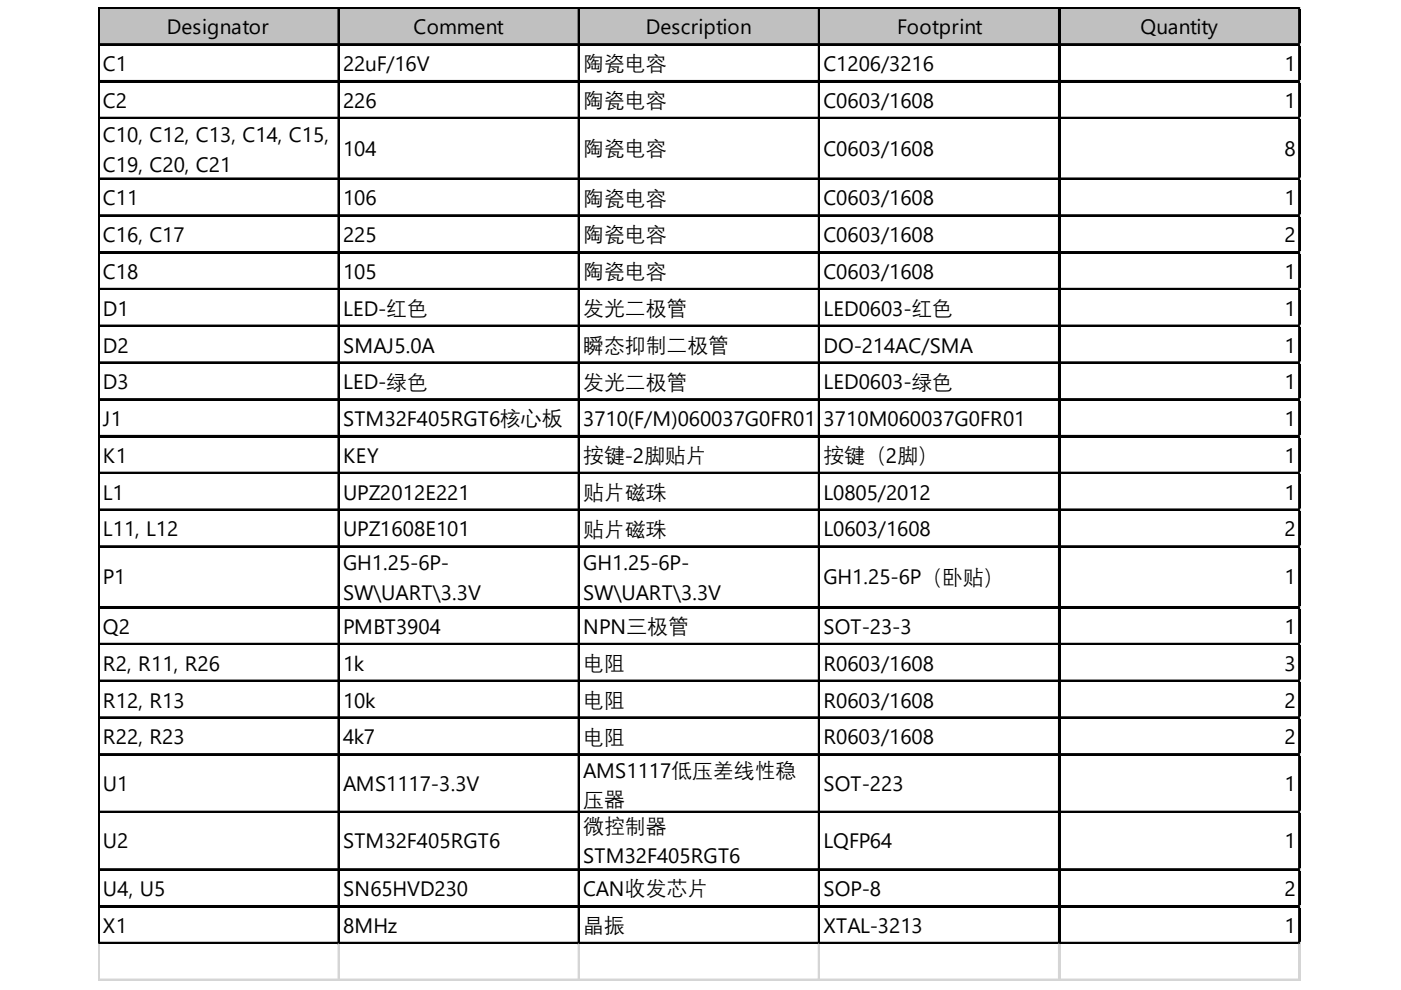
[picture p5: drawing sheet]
<svg xmlns="http://www.w3.org/2000/svg" width="297mm" height="210mm" viewBox="0 0 297 210" stroke-linecap="round" stroke-linejoin="round" font-family="sans-serif">
<defs><g id="words">
<g font-size="4.4">
<text x="35.4" y="7.3">Designator</text>
<text x="87.7" y="7.3">Comment</text>
<text x="136.9" y="7.3">Description</text>
<text x="190.2" y="7.3">Footprint</text>
<text x="241.8" y="7.3">Quantity</text>
<text x="21.8" y="15.1">C1</text>
<text x="72.7" y="15.1">22uF/16V</text>
<text x="123.7" y="14.9">陶瓷电容</text>
<text x="174.6" y="15.1">C1206/3216</text>
<text x="272.3" y="15.1">1</text>
<text x="21.8" y="22.9">C2</text>
<text x="72.7" y="22.9">226</text>
<text x="123.7" y="22.7">陶瓷电容</text>
<text x="174.6" y="22.9">C0603/1608</text>
<text x="272.3" y="22.9">1</text>
<text x="21.8" y="30">C10, C12, C13, C14, C15,</text>
<text x="72.7" y="33.1">104</text>
<text x="123.7" y="32.9">陶瓷电容</text>
<text x="174.6" y="33.1">C0603/1608</text>
<text x="272.3" y="33.1">8</text>
<text x="21.8" y="36.5">C19, C20, C21</text>
<text x="21.8" y="43.6">C11</text>
<text x="72.7" y="43.6">106</text>
<text x="123.7" y="43.4">陶瓷电容</text>
<text x="174.6" y="43.6">C0603/1608</text>
<text x="272.3" y="43.6">1</text>
<text x="21.8" y="51.4">C16, C17</text>
<text x="72.7" y="51.4">225</text>
<text x="123.7" y="51.2">陶瓷电容</text>
<text x="174.6" y="51.4">C0603/1608</text>
<text x="272.3" y="51.4">2</text>
<text x="21.8" y="59.2">C18</text>
<text x="72.7" y="59.2">105</text>
<text x="123.7" y="59">陶瓷电容</text>
<text x="174.6" y="59.2">C0603/1608</text>
<text x="272.3" y="59.2">1</text>
<text x="21.8" y="67">D1</text>
<text x="72.7" y="67">LED-红色</text>
<text x="123.7" y="66.8">发光二极管</text>
<text x="174.6" y="67">LED0603-红色</text>
<text x="272.3" y="67">1</text>
<text x="21.8" y="74.8">D2</text>
<text x="72.7" y="74.8">SMAJ5.0A</text>
<text x="123.7" y="74.6">瞬态抑制二极管</text>
<text x="174.6" y="74.8">DO-214AC/SMA</text>
<text x="272.3" y="74.8">1</text>
<text x="21.8" y="82.6">D3</text>
<text x="72.7" y="82.6">LED-绿色</text>
<text x="123.7" y="82.4">发光二极管</text>
<text x="174.6" y="82.6">LED0603-绿色</text>
<text x="272.3" y="82.6">1</text>
<text x="21.8" y="90.4">J1</text>
<text x="72.7" y="90.4">STM32F405RGT6核心板</text>
<text x="123.7" y="90.4">3710(F/M)060037G0FR01</text>
<text x="174.6" y="90.4">3710M060037G0FR01</text>
<text x="272.3" y="90.4">1</text>
<text x="21.8" y="98.2">K1</text>
<text x="72.7" y="98.2">KEY</text>
<text x="123.7" y="98">按键-2脚贴片</text>
<text x="174.6" y="98">按键（2脚）</text>
<text x="272.3" y="98.2">1</text>
<text x="21.8" y="105.9">L1</text>
<text x="72.7" y="105.9">UPZ2012E221</text>
<text x="123.7" y="105.8">贴片磁珠</text>
<text x="174.6" y="105.9">L0805/2012</text>
<text x="272.3" y="105.9">1</text>
<text x="21.8" y="113.7">L11, L12</text>
<text x="72.7" y="113.7">UPZ1608E101</text>
<text x="123.7" y="113.6">贴片磁珠</text>
<text x="174.6" y="113.7">L0603/1608</text>
<text x="272.3" y="113.7">2</text>
<text x="21.8" y="123.9">P1</text>
<text x="72.7" y="120.9">GH1.25-6P-</text>
<text x="123.7" y="120.9">GH1.25-6P-</text>
<text x="174.6" y="123.9">GH1.25-6P（卧贴）</text>
<text x="272.3" y="123.9">1</text>
<text x="72.7" y="127.3">SW\UART\3.3V</text>
<text x="123.7" y="127.3">SW\UART\3.3V</text>
<text x="21.8" y="134.4">Q2</text>
<text x="72.7" y="134.4">PMBT3904</text>
<text x="123.7" y="134.4">NPN三极管</text>
<text x="174.6" y="134.4">SOT-23-3</text>
<text x="272.3" y="134.4">1</text>
<text x="21.8" y="142.2">R2, R11, R26</text>
<text x="72.7" y="142.2">1k</text>
<text x="123.7" y="142.1">电阻</text>
<text x="174.6" y="142.2">R0603/1608</text>
<text x="272.3" y="142.2">3</text>
<text x="123.7" y="149.9">电阻</text>
<text x="21.8" y="150">R12, R13</text>
<text x="72.7" y="150">10k</text>
<text x="174.6" y="150">R0603/1608</text>
<text x="272.3" y="150">2</text>
<text x="21.8" y="157.8">R22, R23</text>
<text x="72.7" y="157.8">4k7</text>
<text x="123.7" y="157.6">电阻</text>
<text x="174.6" y="157.8">R0603/1608</text>
<text x="272.3" y="157.8">2</text>
<text x="21.8" y="167.6">U1</text>
<text x="72.7" y="167.6">AMS1117-3.3V</text>
<text x="123.7" y="164.9">AMS1117低压差线性稳</text>
<text x="174.6" y="167.6">SOT-223</text>
<text x="272.3" y="167.6">1</text>
<text x="123.7" y="170.9">压器</text>
<text x="21.8" y="179.9">U2</text>
<text x="72.7" y="179.9">STM32F405RGT6</text>
<text x="123.7" y="176.6">微控制器</text>
<text x="174.6" y="179.9">LQFP64</text>
<text x="272.3" y="179.9">1</text>
<text x="123.7" y="182.9">STM32F405RGT6</text>
<text x="21.8" y="190">U4, U5</text>
<text x="72.7" y="190">SN65HVD230</text>
<text x="123.7" y="190">CAN收发芯片</text>
<text x="174.6" y="190">SOP-8</text>
<text x="272.3" y="190">2</text>
<text x="21.8" y="197.8">X1</text>
<text x="72.7" y="197.8">8MHz</text>
<text x="123.7" y="197.7">晶振</text>
<text x="174.6" y="197.8">XTAL-3213</text>
<text x="272.3" y="197.8">1</text>
</g>
</g></defs>
<path d="M21.1 1.8h254.6v7.9h-254.6z" fill="#c0c0c0"/>
<g fill="none" stroke="#000" stroke-width=".34">
<path d="M20.8 1.5v198.7M21 1.5v198.7M21.1 1.5h254.6M21.1 1.7h254.6M21.1 9.3h254.6M21.1 9.5h254.6M21.1 17.1h254.6M21.1 17.3h254.6M71.7 1.9v198.3M71.9 1.9v198.3M122.6 1.9v198.3M122.8 1.9v198.3"/>
<path d="M173.6 1.9v198.3M173.7 1.9v198.3M224.5 1.9v198.3M224.6 1.9v198.3M275.4 1.9v198.3M275.6 1.9v198.3M21.1 24.9h254.6M21.1 25.1h254.6M21.1 37.8h254.6M21.1 38h254.6M21.1 45.6h254.6M21.1 45.8h254.6"/>
<path d="M21.1 53.4h254.6M21.1 53.6h254.6M21.1 61.2h254.6M21.1 61.4h254.6M21.1 69h254.6M21.1 69.2h254.6M21.1 76.8h254.6M21.1 77h254.6M21.1 84.6h254.6M21.1 84.8h254.6M21.1 92.4h254.6M21.1 92.5h254.6"/>
<path d="M21.1 100.2h254.6M21.1 100.3h254.6M21.1 108h254.6M21.1 108.1h254.6M21.1 115.8h254.6M21.1 115.9h254.6M21.1 128.7h254.6M21.1 128.8h254.6M21.1 136.5h254.6M21.1 136.6h254.6M21.1 144.2h254.6M21.1 144.4h254.6"/>
<path d="M21.1 152h254.6M21.1 152.2h254.6M21.1 159.8h254.6M21.1 160h254.6M21.1 172h254.6M21.1 172.2h254.6M21.1 184.3h254.6M21.1 184.4h254.6M21.1 192h254.6M21.1 192.2h254.6M21.1 199.8h254.6M21.1 200h254.6"/>
</g>
<g fill="none" stroke="#d4d4d4" stroke-width=".34">
<path d="M275.7 1.5h.1M20.8 200.2v7.8M21 200.2v7.8M71.7 200.2v7.8M71.9 200.2v7.8M122.6 200.2v7.8M122.8 200.2v7.8M173.6 200.2v7.8M173.7 200.2v7.8M224.5 200.2v7.8M224.6 200.2v7.8M275.4 200.2v7.8"/>
<path d="M275.6 200.2v7.8"/>
</g>
<path d="M275.7 1.5l.1 .4z" fill="#d4d4d4"/>
<path d="M275.7 9.3h.1" fill="none" stroke="#d4d4d4" stroke-width=".34"/>
<path d="M275.7 9.3l.1 .4z" fill="#d4d4d4"/>
<path d="M275.7 17.1h.1" fill="none" stroke="#d4d4d4" stroke-width=".34"/>
<path d="M275.7 17.1l.1 .4z" fill="#d4d4d4"/>
<path d="M275.7 24.9h.1" fill="none" stroke="#d4d4d4" stroke-width=".34"/>
<path d="M275.7 24.9l.1 .4z" fill="#d4d4d4"/>
<path d="M275.7 37.8h.1" fill="none" stroke="#d4d4d4" stroke-width=".34"/>
<path d="M275.7 37.8l.1 .3z" fill="#d4d4d4"/>
<path d="M275.7 45.6h.1" fill="none" stroke="#d4d4d4" stroke-width=".34"/>
<path d="M275.7 45.6l.1 .3z" fill="#d4d4d4"/>
<path d="M275.7 53.4h.1" fill="none" stroke="#d4d4d4" stroke-width=".34"/>
<path d="M275.7 53.4l.1 .3z" fill="#d4d4d4"/>
<path d="M275.7 61.2h.1" fill="none" stroke="#d4d4d4" stroke-width=".34"/>
<path d="M275.7 61.2l.1 .3z" fill="#d4d4d4"/>
<path d="M275.7 69h.1" fill="none" stroke="#d4d4d4" stroke-width=".34"/>
<path d="M275.7 69l.1 .3z" fill="#d4d4d4"/>
<path d="M275.7 76.8h.1" fill="none" stroke="#d4d4d4" stroke-width=".34"/>
<path d="M275.7 76.8l.1 .3z" fill="#d4d4d4"/>
<path d="M275.7 84.6h.1" fill="none" stroke="#d4d4d4" stroke-width=".34"/>
<path d="M275.7 84.6l.1 .3z" fill="#d4d4d4"/>
<path d="M275.7 92.4h.1" fill="none" stroke="#d4d4d4" stroke-width=".34"/>
<path d="M275.7 92.4l.1 .3z" fill="#d4d4d4"/>
<path d="M275.7 100.2h.1" fill="none" stroke="#d4d4d4" stroke-width=".34"/>
<path d="M275.7 100.2l.1 .3z" fill="#d4d4d4"/>
<path d="M275.7 108h.1" fill="none" stroke="#d4d4d4" stroke-width=".34"/>
<path d="M275.7 108l.1 .3z" fill="#d4d4d4"/>
<path d="M275.7 115.8h.1" fill="none" stroke="#d4d4d4" stroke-width=".34"/>
<path d="M275.7 115.8l.1 .3z" fill="#d4d4d4"/>
<path d="M275.7 128.7h.1" fill="none" stroke="#d4d4d4" stroke-width=".34"/>
<path d="M275.7 128.7l.1 .3z" fill="#d4d4d4"/>
<path d="M275.7 136.5h.1" fill="none" stroke="#d4d4d4" stroke-width=".34"/>
<path d="M275.7 136.5l.1 .3z" fill="#d4d4d4"/>
<path d="M275.7 144.2h.1" fill="none" stroke="#d4d4d4" stroke-width=".34"/>
<path d="M275.7 144.2l.1 .4z" fill="#d4d4d4"/>
<path d="M275.7 152h.1" fill="none" stroke="#d4d4d4" stroke-width=".34"/>
<path d="M275.7 152l.1 .4z" fill="#d4d4d4"/>
<path d="M275.7 159.8h.1" fill="none" stroke="#d4d4d4" stroke-width=".34"/>
<path d="M275.7 159.8l.1 .4z" fill="#d4d4d4"/>
<path d="M275.7 172h.1" fill="none" stroke="#d4d4d4" stroke-width=".34"/>
<path d="M275.7 172l.1 .4z" fill="#d4d4d4"/>
<path d="M275.7 184.3h.1" fill="none" stroke="#d4d4d4" stroke-width=".34"/>
<path d="M275.7 184.3l.1 .3z" fill="#d4d4d4"/>
<path d="M275.7 192h.1" fill="none" stroke="#d4d4d4" stroke-width=".34"/>
<path d="M275.7 192l.1 .4z" fill="#d4d4d4"/>
<path d="M275.7 199.8h.1" fill="none" stroke="#d4d4d4" stroke-width=".34"/>
<path d="M275.7 199.8l.1 .4z" fill="#d4d4d4"/>
<path d="M20.8 207.6h255M20.8 207.8h255" fill="none" stroke="#d4d4d4" stroke-width=".34"/>
<use href="#words"/>
</svg>
